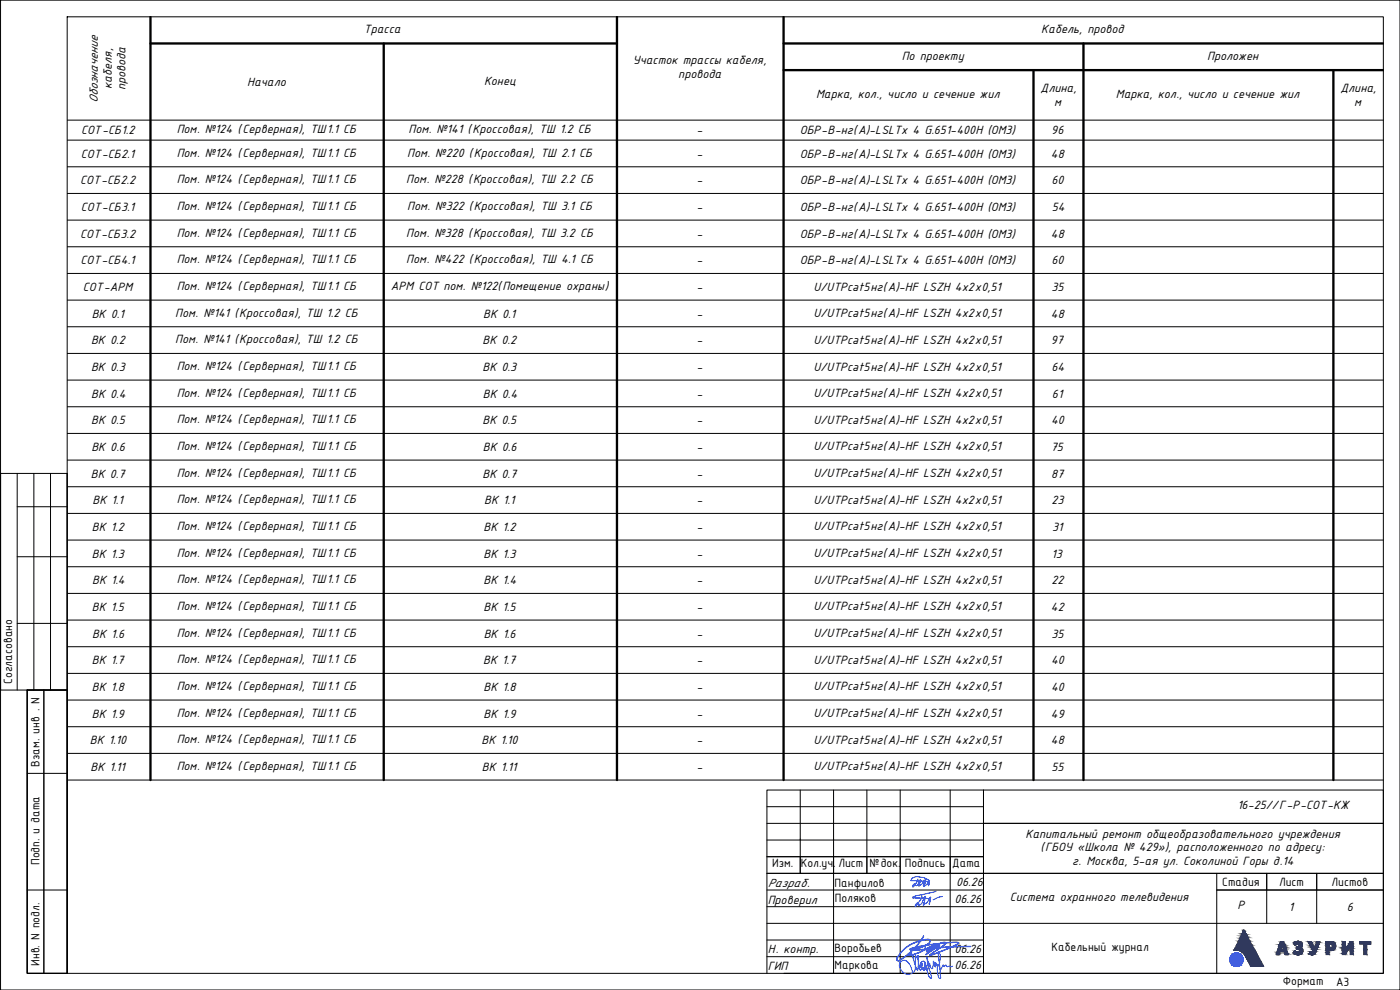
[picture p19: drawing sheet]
<svg xmlns="http://www.w3.org/2000/svg" width="420mm" height="297mm" viewBox="0 0 420 297" stroke-linecap="round" stroke-linejoin="round" font-family="sans-serif">
<defs><g id="words">
<g font-size="3.9">
<text x="109.2" y="9.9">Трасса</text>
<text x="312.5" y="9.9">Кабель, провод</text>
<text x="270.6" y="17.9">По проекту</text>
<text x="362.3" y="17.9">Проложен</text>
<text x="189.9" y="19.3">Участок трассы кабеля,</text>
<text x="203.6" y="23.5">провода</text>
<text x="33.5" y="26.7" transform="rotate(-90 33.5 26.7)">кабеля,</text>
<text x="37.7" y="27.1" transform="rotate(-90 37.7 27.1)">провода</text>
<text x="74.2" y="25.8">Начало</text>
<text x="145.3" y="25.6">Конец</text>
<text x="244.9" y="29.4">Марка, кол., число и сечение жил</text>
<text x="312.3" y="27.7">Длина,</text>
<text x="334.9" y="29.4">Марка, кол., число и сечение жил</text>
<text x="402.3" y="27.7">Длина,</text>
<text x="29.4" y="31" transform="rotate(-90 29.4 31)">Обозначение</text>
<text x="316.4" y="31.9">м</text>
<text x="406.4" y="31.9">м</text>
<text x="24.3" y="40.3">СОТ-СБ1.2</text>
<text x="53" y="40">Пом. №124 (Серверная), ТШ1.1 СБ</text>
<text x="122.6" y="40">Пом. №141 (Кроссовая), ТШ 1.2 СБ</text>
<text x="209.1" y="40.3">-</text>
<text x="240" y="40.3">ОБР-В-нг(А)-LSLTx 4 G.651-400H (OM3)</text>
<text x="315.5" y="40.3">96</text>
<text x="24.3" y="47.3">СОТ-СБ2.1</text>
<text x="53" y="47">Пом. №124 (Серверная), ТШ1.1 СБ</text>
<text x="122.2" y="47">Пом. №220 (Кроссовая), ТШ 2.1 СБ</text>
<text x="209.1" y="47.3">-</text>
<text x="240" y="47.3">ОБР-В-нг(А)-LSLTx 4 G.651-400H (OM3)</text>
<text x="315.4" y="47.3">48</text>
<text x="24.1" y="55.3">СОТ-СБ2.2</text>
<text x="53" y="55">Пом. №124 (Серверная), ТШ1.1 СБ</text>
<text x="121.9" y="55">Пом. №228 (Кроссовая), ТШ 2.2 СБ</text>
<text x="209.1" y="55.3">-</text>
<text x="240" y="55.3">ОБР-В-нг(А)-LSLTx 4 G.651-400H (OM3)</text>
<text x="315.6" y="55.3">60</text>
<text x="24.3" y="63.3">СОТ-СБ3.1</text>
<text x="53" y="63">Пом. №124 (Серверная), ТШ1.1 СБ</text>
<text x="122.2" y="63">Пом. №322 (Кроссовая), ТШ 3.1 СБ</text>
<text x="209.1" y="63.3">-</text>
<text x="240" y="63.3">ОБР-В-нг(А)-LSLTx 4 G.651-400H (OM3)</text>
<text x="315.6" y="63.3">54</text>
<text x="24.1" y="71.3">СОТ-СБ3.2</text>
<text x="53" y="71">Пом. №124 (Серверная), ТШ1.1 СБ</text>
<text x="121.9" y="71">Пом. №328 (Кроссовая), ТШ 3.2 СБ</text>
<text x="209.1" y="71.3">-</text>
<text x="240" y="71.3">ОБР-В-нг(А)-LSLTx 4 G.651-400H (OM3)</text>
<text x="315.4" y="71.3">48</text>
<text x="24.1" y="79.3">СОТ-СБ4.1</text>
<text x="53" y="79">Пом. №124 (Серверная), ТШ1.1 СБ</text>
<text x="121.9" y="79">Пом. №422 (Кроссовая), ТШ 4.1 СБ</text>
<text x="209.1" y="79.3">-</text>
<text x="240" y="79.3">ОБР-В-нг(А)-LSLTx 4 G.651-400H (OM3)</text>
<text x="315.6" y="79.3">60</text>
<text x="24.8" y="87.3">СОТ-АРМ</text>
<text x="53" y="87">Пом. №124 (Серверная), ТШ1.1 СБ</text>
<text x="117.3" y="87">АРМ СОТ пом. №122(Помещение охраны)</text>
<text x="209.1" y="87.3">-</text>
<text x="244.1" y="87.2">U/UTPcat5нг(А)-HF LSZH 4x2х0,51</text>
<text x="315.6" y="87.3">35</text>
<text x="27.5" y="95.3">ВК 0.1</text>
<text x="52.6" y="95">Пом. №141 (Кроссовая), ТШ 1.2 СБ</text>
<text x="145" y="95.3">ВК 0.1</text>
<text x="209.1" y="95.3">-</text>
<text x="244.1" y="95.2">U/UTPcat5нг(А)-HF LSZH 4x2х0,51</text>
<text x="315.4" y="95.3">48</text>
<text x="27.3" y="103.3">ВК 0.2</text>
<text x="52.6" y="103">Пом. №141 (Кроссовая), ТШ 1.2 СБ</text>
<text x="144.8" y="103.3">ВК 0.2</text>
<text x="209.1" y="103.3">-</text>
<text x="244.1" y="103.2">U/UTPcat5нг(А)-HF LSZH 4x2х0,51</text>
<text x="315.4" y="103.3">97</text>
<text x="27.3" y="111.3">ВК 0.3</text>
<text x="53" y="111">Пом. №124 (Серверная), ТШ1.1 СБ</text>
<text x="144.8" y="111.3">ВК 0.3</text>
<text x="209.1" y="111.3">-</text>
<text x="244.1" y="111.2">U/UTPcat5нг(А)-HF LSZH 4x2х0,51</text>
<text x="315.6" y="111.3">64</text>
<text x="27.4" y="119.3">ВК 0.4</text>
<text x="53" y="119">Пом. №124 (Серверная), ТШ1.1 СБ</text>
<text x="144.9" y="119.3">ВК 0.4</text>
<text x="209.1" y="119.3">-</text>
<text x="244.1" y="119.2">U/UTPcat5нг(А)-HF LSZH 4x2х0,51</text>
<text x="315.7" y="119.3">61</text>
<text x="27.3" y="127.3">ВК 0.5</text>
<text x="53" y="127">Пом. №124 (Серверная), ТШ1.1 СБ</text>
<text x="144.8" y="127.3">ВК 0.5</text>
<text x="209.1" y="127.3">-</text>
<text x="244.1" y="127.2">U/UTPcat5нг(А)-HF LSZH 4x2х0,51</text>
<text x="315.4" y="127.3">40</text>
<text x="27.4" y="135.3">ВК 0.6</text>
<text x="53" y="135">Пом. №124 (Серверная), ТШ1.1 СБ</text>
<text x="144.9" y="135.3">ВК 0.6</text>
<text x="209.1" y="135.3">-</text>
<text x="244.1" y="135.2">U/UTPcat5нг(А)-HF LSZH 4x2х0,51</text>
<text x="315.3" y="135.3">75</text>
<text x="27.3" y="143.3">ВК 0.7</text>
<text x="53" y="143">Пом. №124 (Серверная), ТШ1.1 СБ</text>
<text x="144.8" y="143.3">ВК 0.7</text>
<text x="209.1" y="143.3">-</text>
<text x="244.1" y="143.2">U/UTPcat5нг(А)-HF LSZH 4x2х0,51</text>
<text x="315.5" y="143.3">87</text>
<text x="27.8" y="151.3">ВК 1.1</text>
<text x="53" y="151">Пом. №124 (Серверная), ТШ1.1 СБ</text>
<text x="145.3" y="151.3">ВК 1.1</text>
<text x="209.1" y="151.3">-</text>
<text x="244.1" y="151.2">U/UTPcat5нг(А)-HF LSZH 4x2х0,51</text>
<text x="315.6" y="151.3">23</text>
<text x="27.6" y="159.3">ВК 1.2</text>
<text x="53" y="159">Пом. №124 (Серверная), ТШ1.1 СБ</text>
<text x="145.1" y="159.3">ВК 1.2</text>
<text x="209.1" y="159.3">-</text>
<text x="244.1" y="159.2">U/UTPcat5нг(А)-HF LSZH 4x2х0,51</text>
<text x="315.8" y="159.3">31</text>
<text x="27.6" y="167.3">ВК 1.3</text>
<text x="53" y="167">Пом. №124 (Серверная), ТШ1.1 СБ</text>
<text x="145.1" y="167.3">ВК 1.3</text>
<text x="209.1" y="167.3">-</text>
<text x="244.1" y="167.2">U/UTPcat5нг(А)-HF LSZH 4x2х0,51</text>
<text x="315.6" y="167.3">13</text>
<text x="27.6" y="175.3">ВК 1.4</text>
<text x="53" y="175">Пом. №124 (Серверная), ТШ1.1 СБ</text>
<text x="145.1" y="175.3">ВК 1.4</text>
<text x="209.1" y="175.3">-</text>
<text x="244.1" y="175.2">U/UTPcat5нг(А)-HF LSZH 4x2х0,51</text>
<text x="315.6" y="175.3">22</text>
<text x="27.6" y="183.3">ВК 1.5</text>
<text x="53" y="183">Пом. №124 (Серверная), ТШ1.1 СБ</text>
<text x="145.1" y="183.3">ВК 1.5</text>
<text x="209.1" y="183.3">-</text>
<text x="244.1" y="183.2">U/UTPcat5нг(А)-HF LSZH 4x2х0,51</text>
<text x="315.4" y="183.3">42</text>
<text x="27.7" y="191.3">ВК 1.6</text>
<text x="53" y="191">Пом. №124 (Серверная), ТШ1.1 СБ</text>
<text x="145.2" y="191.3">ВК 1.6</text>
<text x="209.1" y="191.3">-</text>
<text x="244.1" y="191.2">U/UTPcat5нг(А)-HF LSZH 4x2х0,51</text>
<text x="315.6" y="191.3">35</text>
<text x="27.5" y="199.3">ВК 1.7</text>
<text x="53" y="199">Пом. №124 (Серверная), ТШ1.1 СБ</text>
<text x="145" y="199.3">ВК 1.7</text>
<text x="209.1" y="199.3">-</text>
<text x="244.1" y="199.2">U/UTPcat5нг(А)-HF LSZH 4x2х0,51</text>
<text x="315.4" y="199.3">40</text>
<text x="3.7" y="205.3" transform="rotate(-90 3.7 205.3)">Согласовано</text>
<text x="27.6" y="207.3">ВК 1.8</text>
<text x="53" y="207">Пом. №124 (Серверная), ТШ1.1 СБ</text>
<text x="145.1" y="207.3">ВК 1.8</text>
<text x="209.1" y="207.3">-</text>
<text x="244.1" y="207.2">U/UTPcat5нг(А)-HF LSZH 4x2х0,51</text>
<text x="315.4" y="207.3">40</text>
<text x="27.6" y="215.3">ВК 1.9</text>
<text x="53" y="215">Пом. №124 (Серверная), ТШ1.1 СБ</text>
<text x="145.1" y="215.3">ВК 1.9</text>
<text x="209.1" y="215.3">-</text>
<text x="244.1" y="215.2">U/UTPcat5нг(А)-HF LSZH 4x2х0,51</text>
<text x="315.4" y="215.3">49</text>
<text x="27" y="223.3">ВК 1.10</text>
<text x="53" y="223">Пом. №124 (Серверная), ТШ1.1 СБ</text>
<text x="144.5" y="223.3">ВК 1.10</text>
<text x="209.1" y="223.3">-</text>
<text x="244.1" y="223.2">U/UTPcat5нг(А)-HF LSZH 4x2х0,51</text>
<text x="315.4" y="223.3">48</text>
<text x="11.8" y="230.1" transform="rotate(-90 11.8 230.1)">Взам. инв . N</text>
<text x="27.2" y="231.3">ВК 1.11</text>
<text x="53" y="231">Пом. №124 (Серверная), ТШ1.1 СБ</text>
<text x="144.7" y="231.3">ВК 1.11</text>
<text x="209.1" y="231.3">-</text>
<text x="244.1" y="231.2">U/UTPcat5нг(А)-HF LSZH 4x2х0,51</text>
<text x="315.6" y="231.3">55</text>
<text x="371.3" y="242.9">16-25//Г-Р-СОТ-КЖ</text>
<text x="307.7" y="251.3">Капитальный ремонт общеобразовательного учреждения</text>
<text x="312.2" y="255.4">(ГБОУ «Школа № 429»), расположенного по адресу:</text>
<text x="11.8" y="259.6" transform="rotate(-90 11.8 259.6)">Подп. и дата</text>
<text x="231.7" y="260.1">Изм.</text>
<text x="240.3" y="260.1">Кол.уч.</text>
<text x="251.6" y="260.1">Лист</text>
<text x="260.9" y="260.1">№док.</text>
<text x="271.5" y="260.1">Подпись</text>
<text x="285.8" y="260.1">Дата</text>
<text x="321.8" y="259.4">г. Москва, 5-ая ул. Соколиной Горы д.14</text>
<text x="230.4" y="266.2">Разраб.</text>
<text x="250.5" y="266.1">Панфилов</text>
<text x="287" y="265.7">06.26</text>
<text x="366.8" y="265.9">Стадия</text>
<text x="383.8" y="265.9">Лист</text>
<text x="399.6" y="265.9">Листов</text>
<text x="230.4" y="271.2">Проверил</text>
<text x="250.5" y="270.6">Поляков</text>
<text x="286.5" y="271">06.26</text>
<text x="303.1" y="270.4">Система охранного телевидения</text>
<text x="371.4" y="272.9">Р</text>
<text x="386.8" y="273.3">1</text>
<text x="404.2" y="273.3">6</text>
<text x="230.4" y="285.8">Н. контр.</text>
<text x="250.5" y="285.7">Воробьев</text>
<text x="286.5" y="285.8">06.26</text>
<text x="315.5" y="285.4">Кабельный журнал</text>
<text x="11.8" y="289.8" transform="rotate(-90 11.8 289.8)">Инв. N подл.</text>
<text x="230.4" y="290.9">ГИП</text>
<text x="250.5" y="290.8">Маркова</text>
<text x="286.5" y="290.6">06.26</text>
<text x="385" y="295.7">Формат</text>
<text x="401" y="295.8">А3</text>
</g>
</g></defs>
<path d="M45.2 13h140M45.2 5.1v228.9M115.2 13v221M185.2 5.1v228.9M235.2 13h180M235.2 5.1v228.9M325.2 13v221M235.2 21h180M310.2 21v213M400.2 21v213" fill="none" stroke="#000" stroke-width=".7"/>
<g fill="none" stroke="#000" stroke-width=".3">
<path d="M.2 0h420v297h-420zM20.2 5h395v287h-395zM20.2 36h395M20.2 42h395M20.2 50h395M20.2 58h395M20.2 66h395M20.2 74h395M20.2 82h395M20.2 90h395M20.2 98h395M20.2 106h395"/>
<path d="M20.2 114h395M20.2 122h395M20.2 130h395M20.2 138h395M.2 142h20v65h-20zM.2 142v65M5.2 152h15M5.2 142v65M10.2 142v65M15.2 142v65M20.2 142v150h-12v-85M20.2 146h395"/>
<path d="M20.2 154h395M5.2 167h15M20.2 162h395M20.2 170h395M20.2 178h395M5.2 187h15M20.2 186h395M20.2 194h395M8.2 207h12v85h-12zM8.2 207h12M13.2 207v85M20.2 202h395"/>
<path d="M20.2 210h395M20.2 218h395M8.2 232h12M20.2 226h395M20.2 234h395M240.2 237v25M250.2 237v55M260.2 237v25M270.2 237v55M285.2 237v55M295.2 237v55M230.2 252h65"/>
<path d="M230.2 247h185M230.2 242h65M230.2 257h65M240.2 252h.1M250.2 252h.1M270.2 252h.1M295.2 252h.1M8.2 267h12M230.2 272h65M230.2 277h185M230.2 267h65M230.2 262h185"/>
<path d="M365.2 267h50M365.2 262v30M380.2 262v15M395.2 262v15M230.2 292v-55h185v55h-179.9M230.2 282h65M230.2 287h65"/>
</g>
<path d="M274.7 286.8v3.4a2.28 2.28 0 0 1-2 2.1 2.28 2.28 0 0 1-2.4-1.6 1.57 1.57 0 0 1 .4-2.4 1.57 1.57 0 0 1 2.3 1l.9 2.4M275 287.4a.65 .65 0 0 0-.1-.8 .65 .65 0 0 0-.9 0v.6l.5 1.9 .9 2 .3-4.1-.3-.2 .3 3a1.26 1.26 0 0 0 .6 1.3l.5-1.9a.36 .36 0 0 0-.4-.3 .36 .36 0 0 0-.3 .5 1.36 1.36 0 0 0 .8 1.4 .37 .37 0 0 0 .5 .3 .37 .37 0 0 0 .2-.5l.1-.6a.98 .98 0 0 0 .1-1.1 .98 .98 0 0 0-1-.5 1.28 1.28 0 0 0 .2 2.1 .99 .99 0 0 0 .5-1.5 1.56 1.56 0 0 0 .8 2 2.34 2.34 0 0 0 .2-2.6l-.4-1.3 1.5 6.3a.55 .55 0 0 1-.6 0 .55 .55 0 0 1-.3-.6l-.4-1.1-.1-1.4a.81 .81 0 0 1 0-.9 .81 .81 0 0 1 .8-.4l.1 .6a.73 .73 0 0 0 .7 1l.3-2.2 .6 1.7-.2-.4a.53 .53 0 0 1 .3-.9l.7 1.1a4 4 0 0 0 .2-4.3l-.2 .5 .8 7.3a.47 .47 0 0 1-.6 0 .47 .47 0 0 1-.2-.6l-.2-3.2a.5 .5 0 0 1 .7 0 .5 .5 0 0 1 0 .7l.3 .7 .7-1.5 .3 .5 .5-.5 .5 .5 .6-.1 .6 .2 .4-.2" fill="none" stroke="#003fff" stroke-width=".3"/>
<path d="M277.2 280.7l-.9 1.5-2 2.5-4.1 3.2a.64 .64 0 0 1-1 .2 .64 .64 0 0 1 .2-1 11.2 11.2 0 0 1 9.6-5.2 .91 .91 0 0 1-.7 1.4l-3.6 1.5 .8-.5a1.69 1.69 0 0 1 2.2-.2 1.33 1.33 0 0 1-1.1 1.3 8.8 8.8 0 0 1-4 1.2l-.1-.3 1.1-.4M277.2 280.9l-.9 1.4-2.1 2.6-3.9 3.1a.64 .64 0 0 1-1 .2 .64 .64 0 0 1 .1-1 11.2 11.2 0 0 1 9.6-5.2 .83 .83 0 0 1-.5 1.3l-3.8 1.6 .9-.5a1.69 1.69 0 0 1 2.1-.2 1.33 1.33 0 0 1-1 1.3 8.8 8.8 0 0 1-4 1.2l-.1-.3 1-.4M291.2 283.9l-6.8 .2-9.9 .9-1.4-.1a.35 .35 0 0 1 .1-.4 .35 .35 0 0 1 .4 0l5.8-1.2 7.7-.6a.35 .35 0 0 1 .4-.1 .35 .35 0 0 1 .2 .4l-4.9 2.2-3.8 1.3 4.4-3.1a.41 .41 0 0 0 .3-.6 .41 .41 0 0 0-.7-.1l-2.2 1-3 2.7 4.2-2.8-3.5 1.5a.32 .32 0 0 1-.5-.3 .32 .32 0 0 1 .5-.3l.9-.5a.69 .69 0 0 1 1.2 0l-.8 .9a1.42 1.42 0 0 1-1.7 .6l.7-1 1-.7-2.4 1.3M291.3 284l-7 .2-9.6 .9-1.6-.2 1.7-.6 3.5-.7 8.9-.8a.35 .35 0 0 1 .4-.1 .35 .35 0 0 1 .1 .4l-4.8 2.2-3.8 1.3 4.4-3.1a.41 .41 0 0 0 .3-.6 .41 .41 0 0 0-.7-.1l-2.1 .9-3.1 2.8 4.1-2.8-3.4 1.5a.32 .32 0 0 1-.5-.3 .32 .32 0 0 1 .5-.3l.9-.5a.69 .69 0 0 1 1.2 0l-.8 .9a1.43 1.43 0 0 1-1.7 .6l.6-.9 1.1-.8-2.5 1.3" fill="none" stroke="#1616e3" stroke-width=".3"/>
<path d="M275.5 263.8l-.3 .8-1.2 1.5a.53 .53 0 0 1 .2-.8 .53 .53 0 0 1 .7 .4 .85 .85 0 0 0 .8-.9l.6-.9-.5 2 .9-.7 .7-1.1-.3 1.6 .2-.8-.4-.5-3.1-.2a.25 .25 0 0 1-.5 0 .25 .25 0 0 1 .3-.4 2.56 2.56 0 0 1 3.1-.5h.6l1.4 .9M277.5 264.4h.6a.82 .82 0 0 1 .7 .5 .82 .82 0 0 1-.2 .9l.4-1.7-.8 1.2-.9 .7 .5-2-.5 .9M280.9 267.4l-6 1.4-1 .5 1.2 .1a6.9 6.9 0 0 1 3.8 .4l.2 .5-.3 1 .5-2.2-1 1.6-1.2 .9 .6-2.7-1 2.1-.8 .8-.4-1.1-.8 .9a.23 .23 0 0 0-.1 .3 .23 .23 0 0 0 .3 .1 .23 .23 0 0 0 .1-.3l1.4-1.9 .3-1M282.8 269l-1.1 .2-1.6 .8" fill="none" stroke="#00f" stroke-width=".3"/>
<g fill="#2a3756" stroke="#2a3756" stroke-width=".3">
<path d="M370.3 285.1h.4z"/>
<path d="M392.6 282.5h.5z"/>
<path d="M393.5 286.5h.5z"/>
<path d="M389.4 282.4h.3z"/>
<path d="M389.7 283.3h1.1z"/>
<path d="M389.3 286.5h.6z"/>
<path d="M373.2 279.2l.2 .1zM373.2 279.2l.2 .1z"/>
<path d="M373.2 279.3l.3 .1zM373.2 279.3l.3 .1h-.4z"/>
<path d="M373.1 279.4l.8 .7-.4-.7zM373.1 279.4l.8 .7h-1.1z"/>
<path d="M372.8 280.1l1.2 .2-.1-.2zM372.8 280.1l1.2 .2h-1.4z"/>
<path d="M372.6 280.3l1.7 .6-.3-.6zM372.6 280.3l1.7 .6h-1.9z"/>
<path d="M372.4 280.9l2.1 .4-.2-.4zM372.4 280.9l2.1 .4h-2.3z"/>
<path d="M372.2 281.3l2.5 .2-.2-.2zM372.2 281.3l2.5 .2h-2.6z"/>
<path d="M372.1 281.5l3 .8-.4-.8zM372.1 281.5l3 .8h-3.4z"/>
<path d="M371.7 282.3l3.4 .1zM371.7 282.3l3.4 .1z"/>
<path d="M371.6 282.4l4.2 1.1-.7-1.1zM371.6 282.4l4.2 1.1h-4.7z"/>
<path d="M371.1 283.5l4.8 .3-.1-.3zM371.1 283.5l4.8 .3h-4.9z"/>
<path d="M371 283.8l5.2 .6-.3-.6zM371 283.8l5.2 .6h-5.5z"/>
<path d="M370.7 284.4l5.6 .1zM370.7 284.4l5.6 .1z"/>
<path d="M370.6 284.5l5.9 .4-.2-.4zM370.6 284.5l5.9 .4h-6.1z"/>
<path d="M370.4 284.9l6.2 .2-.1-.2zM370.4 284.9l6.2 .2h-6.3z"/>
<path d="M370.3 285.1h.6zM370.3 285.1h.8z"/>
<path d="M371.1 285.1h5.5zM371.1 285.1h5.5z"/>
<path d="M370.3 285.1h.6zM370.3 285.1h.4z"/>
<path d="M371.2 285.1h5.4zM371.2 285.1h5.4z"/>
<path d="M371.4 285.1h5.2zM371.4 285.1h5.2z"/>
<path d="M371.5 285.1h5.1zM371.5 285.1h5.1z"/>
<path d="M371.6 285.1l5.1 .1zM371.6 285.1l5.1 .1z"/>
<path d="M371.8 285.2h4.9zM371.8 285.2h4.9z"/>
<path d="M371.9 285.2l4.8 .1zM371.9 285.2l4.8 .1z"/>
<path d="M372.1 285.3l4.7 .1zM372.1 285.3l4.7 .1z"/>
<path d="M372.3 285.4l4.5 .1zM372.3 285.4l4.5 .1z"/>
<path d="M372.4 285.5h4.5zM372.4 285.5h4.5z"/>
<path d="M372.6 285.5l4.3 .1zM372.6 285.5l4.3 .1z"/>
<path d="M372.7 285.6l4.3 .1zM372.7 285.6l4.3 .1z"/>
<path d="M372.9 285.7l4.1 .1zM372.9 285.7l4.1 .1z"/>
<path d="M372.9 285.8l4.1 .1zM372.9 285.8l4.1 .1z"/>
<path d="M373 285.9l4.1 .1zM373 285.9l4.1 .1z"/>
<path d="M373.1 286l4.1 .1zM373.1 286l4.1 .1z"/>
<path d="M373.3 286.1l3.9 .2zM373.3 286.1l3.9 .2z"/>
<path d="M373.4 286.3l3.9 .1zM373.4 286.3l3.9 .1z"/>
<path d="M373.4 286.4l4 .1zM373.4 286.4l4 .1z"/>
<path d="M373.5 286.5l4 .2-.1-.2zM373.5 286.5l4 .2h-3.9z"/>
<path d="M373.6 286.7l4.1 .4-.2-.4zM373.6 286.7l4.1 .4h-3.8z"/>
<path d="M373.9 287.1l4.1 .6-.3-.6zM373.9 287.1l4.1 .6h-3.9z"/>
<path d="M374.1 287.7h3.9zM374.1 287.7h3.9z"/>
<path d="M374.1 287.7l4.2 .6-.3-.6zM374.1 287.7l4.2 .6h-3.8z"/>
<path d="M374.5 288.3l3.9 .2-.1-.2zM374.5 288.3l3.9 .2h-3.8z"/>
<path d="M374.6 288.5l4.1 .4-.3-.4zM374.6 288.5l4.1 .4h-3.9z"/>
<path d="M374.8 288.9l4.2 .6-.3-.6zM374.8 288.9l4.2 .6h-3.9z"/>
<path d="M375.1 289.5l4.1 .4-.2-.4zM375.1 289.5l4.1 .4h-3.8z"/>
<path d="M375.4 289.9h3.8zM375.4 289.9h3.3z"/>
<path d="M375.4 289.9h3.3zM375.4 289.9h1.9z"/>
<path d="M408.1 282.5l3.3 .4v-.4zM408.1 282.5l3.3 .4h-3.3z"/>
<path d="M408.1 282.9l3.3 .4v-.4zM408.1 282.9l3.3 .4h-3.3z"/>
<path d="M409.3 283.3l.9 1.6v-1.6zM409.3 283.3l.9 1.6h-.9z"/>
<path d="M409.3 284.9l.9 1.5v-1.5zM409.3 284.9l.9 1.5h-.9z"/>
<path d="M405.2 282.5l.9 .6v-.6zM405.2 282.5l.9 .6h-1.3z"/>
<path d="M402.8 282.5l1 1v-1zM402.8 282.5l1 1h-1z"/>
<path d="M404.8 283.1l1.3 .8v-.8zM404.8 283.1l1.3 .8h-1.8z"/>
<path d="M405.2 283.9h.9zM405.2 283.9h.9z"/>
<path d="M404.3 283.9h.9zM404.3 283.9h.9z"/>
<path d="M404.3 283.9h.9zM404.3 283.9l.9 .1z"/>
<path d="M405.2 283.9l.9 .2v-.2zM405.2 283.9l.9 .2h-.9z"/>
<path d="M404.3 284l.8 .2 .1-.2zM404.3 284l.8 .2h-.9z"/>
<path d="M404.2 284.2h.9zM404.2 284.2l.8 .1z"/>
<path d="M402.8 283.5l1 .8v-.8zM402.8 283.5l1 .8h-1z"/>
<path d="M405.2 284.1l.9 .4v-.4zM405.2 284.1l.9 .4h-.9z"/>
<path d="M402.8 284.3l1 .2v-.2zM402.8 284.3l1 .2h-1z"/>
<path d="M405.2 284.5l.9 .1zM405.2 284.5l.9 .1z"/>
<path d="M404.1 284.3l.8 .3 .1-.3zM404.1 284.3l.8 .3h-1z"/>
<path d="M403.9 284.6h1zM403.9 284.6l.9 .1z"/>
<path d="M402.8 284.5l1 .2v-.2zM402.8 284.5l1 .2h-1z"/>
<path d="M403.9 284.7l.8 .2 .1-.2zM403.9 284.7l.8 .2h-.9z"/>
<path d="M403.8 284.9h.9zM403.8 284.9l.8 .1z"/>
<path d="M402.8 284.7l.9 .3 .1-.3zM402.8 284.7l.9 .3h-.9z"/>
<path d="M402.8 285l1.7 .1 .1-.1zM402.8 285l1.7 .1h-1.7z"/>
<path d="M405.2 284.6l.9 .8v-.8zM405.2 284.6l.9 .8h-.9z"/>
<path d="M402.8 285.1l1.2 1 .5-1zM402.8 285.1l1.2 1h-1.2z"/>
<path d="M405.2 285.4l.9 1v-1zM405.2 285.4l.9 1h-.9z"/>
<path d="M402.8 286.1l1 .3 .2-.3zM402.8 286.1l1 .3h-1z"/>
<path d="M398 282.5h1.7zM398 282.5h1.7z"/>
<path d="M398 282.5h1.8zM398 282.5h1.8z"/>
<path d="M398 282.5l1.9 .1zM398 282.5l1.9 .1z"/>
<path d="M398 282.6h2.1zM398 282.6h2.1z"/>
<path d="M398 282.6l2.2 .1zM398 282.6l2.2 .1z"/>
<path d="M398 282.7l2.4 .1zM398 282.7l2.4 .1z"/>
<path d="M398 282.8l2.5 .1zM398 282.8l2.5 .1z"/>
<path d="M398 282.9h2.5zM398 282.9h2.5z"/>
<path d="M398 282.9l2.6 .1zM398 282.9l2.6 .1z"/>
<path d="M398 283l2.7 .1zM398 283l2.7 .1z"/>
<path d="M398 283.1l2.7 .1zM398 283.1l2.7 .1z"/>
<path d="M398 283.2l2.7 .1zM398 283.2l2.7 .1z"/>
<path d="M398.9 283.3h1.9zM398.9 283.3h1.9z"/>
<path d="M399.2 283.3h1.6zM399.2 283.3h1.6z"/>
<path d="M399.5 283.3h1.3zM399.5 283.3h1.3z"/>
<path d="M399.6 283.3l1.2 .1zM399.6 283.3l1.2 .1z"/>
<path d="M399.7 283.4h1.1zM399.7 283.4h1.1z"/>
<path d="M399.7 283.4h1.1zM399.7 283.4h1.1z"/>
<path d="M399.7 283.4l1.1 .1zM399.7 283.4l1.1 .1z"/>
<path d="M399.8 283.5l1 .1zM399.8 283.5l1 .1z"/>
<path d="M399.8 283.6h1zM399.8 283.6h1z"/>
<path d="M399.9 283.6l.9 .1zM399.9 283.6l.9 .1z"/>
<path d="M398 283.3l.9 .5v-.5zM398 283.3l.9 .5h-.9z"/>
<path d="M399.9 283.7l1 .1-.1-.1zM399.9 283.7l1 .1h-1z"/>
<path d="M399.9 283.8l1 .1zM399.9 283.8l1 .1z"/>
<path d="M399.9 283.9h1zM399.9 283.9l.9 .1z"/>
<path d="M399.9 284h.9zM399.9 284h.9z"/>
<path d="M399.9 284h.9zM399.9 284l.9 .1z"/>
<path d="M399.8 284.1h1zM399.8 284.1h1z"/>
<path d="M399.8 284.1h1zM399.8 284.1l1 .1z"/>
<path d="M399.8 284.2h1zM399.8 284.2h1z"/>
<path d="M399.8 284.2h1zM399.8 284.2l1 .1z"/>
<path d="M399.7 284.3h1.1zM399.7 284.3h1.1z"/>
<path d="M399.7 284.3h1.1zM399.6 284.3h1.2z"/>
<path d="M399.6 284.3h1.2zM399.6 284.4h1.2z"/>
<path d="M399.6 284.4h1.2zM399.5 284.4h1.3z"/>
<path d="M399.5 284.4h1.3zM399.2 284.4h1.6z"/>
<path d="M398 283.8l.9 .6v-.6zM398 283.8l.9 .6h-.9z"/>
<path d="M398 284.4h2.8zM398 284.4h2.7z"/>
<path d="M398 284.4h2.7zM398 284.4l2.7 .1z"/>
<path d="M398 284.5h2.7zM398 284.5h2.7z"/>
<path d="M398 284.5l2.6 .2 .1-.2zM398 284.5l2.6 .2h-2.6z"/>
<path d="M398 284.7h2.6zM398 284.7l2.5 .1z"/>
<path d="M398 284.8h2.5zM398 284.8l2.3 .2z"/>
<path d="M398 285h2.3zM398 285l2.2 .1z"/>
<path d="M398 285.1h2.2zM398 285.1h2z"/>
<path d="M398 285.1h2zM398 285.1l1.8 .1z"/>
<path d="M398 285.2h1.8zM398 285.2h1.6z"/>
<path d="M398 285.2h1.6zM398 285.2h1.3z"/>
<path d="M398 285.2l.9 .6v-.6zM398 285.2l.9 .6h-.9z"/>
<path d="M398 285.8l.9 .6v-.6zM398 285.8l.9 .6h-.9z"/>
<path d="M392.6 282.5h1zM392.6 282.5h1z"/>
<path d="M395.1 282.5h.9zM395.1 282.5h.9z"/>
<path d="M395.1 282.5h1zM395.1 282.5h1z"/>
<path d="M395.1 282.5h1zM395.1 282.5l1 .1z"/>
<path d="M395.1 282.6l.9 .2 .1-.2zM395.1 282.6l.9 .2h-1z"/>
<path d="M392.6 282.5l1.2 .4-.2-.4zM392.6 282.5l1.2 .4h-1z"/>
<path d="M392.8 282.9h1zM392.8 282.9h1z"/>
<path d="M395 282.8l.8 .6 .2-.6zM395 282.8l.8 .6h-.9z"/>
<path d="M394.9 283.4h.9zM394.9 283.4h.9z"/>
<path d="M392.8 282.9l1.3 .7-.3-.7zM392.8 282.9l1.3 .7h-.9z"/>
<path d="M393.2 283.6l1.1 .3-.2-.3zM393.2 283.6l1.1 .3h-1z"/>
<path d="M394.8 283.4l.8 .6 .2-.6zM394.8 283.4l.8 .6h-1z"/>
<path d="M393.3 283.9l1 .2v-.2zM393.3 283.9l1 .2h-.9z"/>
<path d="M394.6 284l.9 .2 .1-.2zM394.6 284l.9 .2h-.9z"/>
<path d="M394.6 284.2h.9zM394.6 284.2l.8 .2z"/>
<path d="M393.4 284.1l1.1 .3-.2-.3zM393.4 284.1l1.1 .3h-1z"/>
<path d="M394.5 284.4h.9zM394.5 284.4h.9z"/>
<path d="M394.5 284.4h.9zM394.5 284.4h.9z"/>
<path d="M393.5 284.4h1zM393.5 284.4h1z"/>
<path d="M393.6 284.4l1.6 .4 .2-.4zM393.6 284.4l1.6 .4h-1.5z"/>
<path d="M393.7 284.8l1.5 .2v-.2zM393.7 284.8l1.5 .2h-1.4z"/>
<path d="M393.8 285l1.2 .4 .2-.4zM393.8 285l1.2 .4h-.9z"/>
<path d="M394.1 285.4h.9zM394.1 285.4l.9 .1z"/>
<path d="M394.1 285.5h.9zM394.1 285.5h.8z"/>
<path d="M394.1 285.5h.8zM394.1 285.5h.8z"/>
<path d="M394.1 285.5h.8zM394.1 285.5l.8 .1z"/>
<path d="M393.3 285.6h.2zM393.3 285.6h.2z"/>
<path d="M394 285.6h.9zM393.9 285.6h1z"/>
<path d="M393.3 285.6h.3zM393.3 285.6h.3z"/>
<path d="M393.2 285.6l.4 .1zM393.2 285.6l.4 .1z"/>
<path d="M393.9 285.6h1zM393.9 285.7h1z"/>
<path d="M393.2 285.7h.5zM393.2 285.7h.5z"/>
<path d="M393.9 285.7h1zM393.8 285.7h1.1z"/>
<path d="M393.2 285.7h.6zM393.2 285.7h.6z"/>
<path d="M393.2 285.7h1.7zM393.2 285.7h1.7z"/>
<path d="M393.2 285.7h1.7zM393.2 285.7l1.6 .1z"/>
<path d="M393.1 285.8l1.6 .2 .1-.2zM393.1 285.8l1.6 .2h-1.7z"/>
<path d="M393 286h1.7zM393 286h1.7z"/>
<path d="M393 286h1.7zM393 286l1.6 .1z"/>
<path d="M393 286.1h1.6zM393 286.1l1.5 .1z"/>
<path d="M392.9 286.2h1.6zM392.9 286.2h1.6z"/>
<path d="M392.9 286.2h1.6zM392.9 286.2h1.6z"/>
<path d="M393 286.2h1.5zM393 286.2l1.5 .1z"/>
<path d="M393 286.3h1.5zM393 286.3h1.4z"/>
<path d="M393.1 286.3h1.3zM393.1 286.3h1.3z"/>
<path d="M393.2 286.3h1.2zM393.2 286.3l1.1 .1z"/>
<path d="M393.2 286.4h1.1zM393.2 286.4h1.1z"/>
<path d="M393.3 286.4h1zM393.3 286.4h.9z"/>
<path d="M393.4 286.4h.8zM393.4 286.4h.8z"/>
<path d="M393.4 286.4h.8zM393.4 286.4l.7 .1z"/>
<path d="M393.5 286.5h.6zM393.5 286.5h.5z"/>
<path d="M393.5 286.5h.4zM393.6 286.5h.3z"/>
<path d="M389.4 282.4l.4 .1zM389.3 282.5h.5z"/>
<path d="M389.3 282.5h.6zM389.2 282.5h.7z"/>
<path d="M389.2 282.5h.8zM389.1 282.5h.9z"/>
<path d="M389.1 282.5h.9zM389.1 282.5h.9z"/>
<path d="M389.1 282.5h1zM388.9 282.5h1.2z"/>
<path d="M388.9 282.5l1.3 .1zM388.8 282.6h1.4z"/>
<path d="M388.8 282.6h1.5zM388.8 282.6h1.5z"/>
<path d="M388.8 282.6l1.6 .1zM388.6 282.7h1.8z"/>
<path d="M388.6 282.7h1.8zM388.6 282.7h1.8z"/>
<path d="M388.6 282.7h1.9zM388.5 282.7h2z"/>
<path d="M388.5 282.7l2 .1zM388.4 282.8h2.1z"/>
<path d="M388.4 282.8h2.2zM388.4 282.8h2.2z"/>
<path d="M388.4 282.8l2.2 .1zM388.3 282.9h2.3z"/>
<path d="M388.3 282.9h2.4zM388.3 282.9h2.4z"/>
<path d="M388.3 282.9l2.5 .2zM388.3 282.9l2.5 .2z"/>
<path d="M388.4 283.1h2.4zM388.4 283.1h2.4z"/>
<path d="M388.4 283.1l2.4 .1v-.1zM388.4 283.1l2.4 .1h-2.4z"/>
<path d="M388.4 283.2h2.4zM388.4 283.2h2.4z"/>
<path d="M388.5 283.2h.9zM388.5 283.2l.8 .1z"/>
<path d="M389.4 283.2l1.4 .1zM389.4 283.2l1.4 .1z"/>
<path d="M388.5 283.3h.8zM388.5 283.3h.7z"/>
<path d="M389.5 283.3h1.3zM389.5 283.3h1.3z"/>
<path d="M389.6 283.3h1.2zM389.6 283.3h1.2zM389.7 283.3h1.1z"/>
<path d="M388.5 283.3h.7zM388.5 283.3h.6z"/>
<path d="M389.7 283.3l1.2 .1zM389.7 283.3l1.2 .1z"/>
<path d="M388.5 283.3h.6zM388.5 283.3l.4 .1z"/>
<path d="M388.5 283.4h.4zM388.5 283.4h.4z"/>
<path d="M389.8 283.4h1.1zM389.8 283.4h1.1z"/>
<path d="M389.8 283.4h1.1zM389.8 283.4h1.1z"/>
<path d="M388.5 283.4h.4zM388.5 283.4h.3z"/>
<path d="M389.8 283.4l1.1 .1zM389.8 283.4l1.1 .1z"/>
<path d="M388.6 283.4h.2zM388.6 283.4l.1 .1z"/>
<path d="M389.9 283.5l1 .1zM389.9 283.5l1 .1zM389.9 283.6h1zM389.9 283.6h1z"/>
<path d="M389.9 283.6h1zM389.9 283.6l1 .1z"/>
<path d="M389.9 283.7h1zM389.9 283.7h1z"/>
<path d="M389.9 283.7h1zM389.9 283.7l.9 .1z"/>
<path d="M389.9 283.8h.9zM389.9 283.8h.9z"/>
<path d="M389.9 283.8h.9zM389.9 283.8l.9 .1z"/>
<path d="M389.8 283.9h1zM389.8 283.9h1z"/>
<path d="M389.8 283.9h1zM389.8 283.9h1z"/>
<path d="M389.8 283.9h1zM389.8 283.9h1z"/>
<path d="M389.8 283.9h1zM389.8 283.9l1 .1z"/>
<path d="M389.8 284h1zM389.7 284h1.1z"/>
<path d="M389.7 284h1.1zM389.7 284h1z"/>
<path d="M389.7 284h1zM389.5 284.1h1.2z"/>
<path d="M389.5 284.1h1.2zM389.3 284.1h1.4z"/>
<path d="M389.3 284.1h1.4zM389.2 284.1h1.5z"/>
<path d="M389.2 284.1h1.5zM389.1 284.1h1.6z"/>
<path d="M389.1 284.1h1.6zM389.1 284.1l1.5 .1z"/>
<path d="M389.1 284.2h1.5zM389.1 284.2l1.4 .1z"/>
<path d="M389.1 284.3h1.4zM389.1 284.3l1.3 .1z"/>
<path d="M389.1 284.4h1.3zM389.1 284.4h1.3z"/>
<path d="M389.1 284.4h1.3zM389.1 284.4h1.3z"/>
<path d="M389.1 284.4l1.4 .1zM389.1 284.4l1.4 .1z"/>
<path d="M389.1 284.5h1.5zM389.1 284.5h1.5z"/>
<path d="M389.1 284.5l1.6 .1zM389.1 284.5l1.6 .1z"/>
<path d="M389.1 284.6l1.7 .1zM389.1 284.6l1.7 .1z"/>
<path d="M389.1 284.7l1.7 .1zM389.1 284.7l1.7 .1z"/>
<path d="M389.1 284.8h1.7zM389.1 284.8h1.7z"/>
<path d="M389.1 284.8h1.8zM389.1 284.8h1.8z"/>
<path d="M389.4 284.8h1.5zM389.4 284.8h1.5z"/>
<path d="M389.6 284.8h1.3zM389.6 284.8h1.3z"/>
<path d="M389.7 284.8l1.2 .1zM389.7 284.8l1.2 .1z"/>
<path d="M389.8 284.9h1.1zM389.8 284.9h1.1z"/>
<path d="M389.8 284.9h1.1zM389.8 284.9h1.1z"/>
<path d="M389.8 284.9h1.1zM389.8 284.9h1.1z"/>
<path d="M389.9 284.9l1 .1zM389.9 284.9l1 .1z"/>
<path d="M389.9 285h1zM389.9 285h1z"/>
<path d="M389.9 285h1zM389.9 285h1z"/>
<path d="M389.9 285l1 .1zM389.9 285l1 .1z"/>
<path d="M390 285.1h.9zM390 285.1h.9z"/>
<path d="M390 285.1h1zM390 285.1h1z"/>
<path d="M390 285.1l1 .1zM390 285.1l1 .1z"/>
<path d="M390 285.2l1 .1zM390 285.2l1 .1z"/>
<path d="M390 285.3h1zM390 285.3h1z"/>
<path d="M388.6 285.3l.1 .1zM388.6 285.3l.1 .1z"/>
<path d="M390 285.3l1 .1zM390 285.3l1 .1z"/>
<path d="M390 285.4h1zM390 285.4h1z"/>
<path d="M388.6 285.4h.3zM388.6 285.4h.3z"/>
<path d="M390 285.4h1zM390 285.4l1 .1z"/>
<path d="M389.9 285.5h1.1zM389.9 285.5h1z"/>
<path d="M388.5 285.4l.5 .1zM388.5 285.4l.5 .1z"/>
<path d="M389.9 285.5h1zM389.9 285.5h1z"/>
<path d="M389.9 285.5h1zM389.8 285.6h1.1z"/>
<path d="M389.8 285.6h1.1zM389.8 285.6h1.1z"/>
<path d="M388.4 285.5l.7 .1zM388.4 285.5l.7 .1z"/>
<path d="M388.4 285.6h.8zM388.4 285.6h.8z"/>
<path d="M389.8 285.6h1.1zM389.7 285.6h1.2z"/>
<path d="M389.7 285.6h1.2zM389.6 285.6h1.3z"/>
<path d="M388.4 285.6h.9zM388.4 285.6h.9z"/>
<path d="M388.4 285.6l1 .1zM388.4 285.6l1 .1z"/>
<path d="M389.6 285.6h1.3zM389.5 285.7h1.4z"/>
<path d="M388.3 285.7h1.2zM388.3 285.7h1.2z"/>
<path d="M388.3 285.7h2.6zM388.3 285.7h2.6z"/>
<path d="M388.3 285.7h2.6zM388.3 285.7l2.6 .1z"/>
<path d="M388.2 285.8h2.7zM388.2 285.8h2.6z"/>
<path d="M388.2 285.8h2.6zM388.2 285.8h2.6z"/>
<path d="M388.2 285.8h2.6zM388.2 285.8l2.6 .1z"/>
<path d="M388.2 285.9h2.6zM388.2 285.9h2.6z"/>
<path d="M388.2 285.9h2.6zM388.2 285.9h2.6z"/>
<path d="M388.2 285.9h2.6zM388.2 285.9l2.5 .1z"/>
<path d="M388.2 286h2.5zM388.2 286h2.5z"/>
<path d="M388.3 286h2.4zM388.3 286l2.4 .1z"/>
<path d="M388.3 286.1h2.4zM388.3 286.1h2.3z"/>
<path d="M388.4 286.1h2.2zM388.4 286.1l2.1 .1z"/>
<path d="M388.5 286.2h2zM388.5 286.2h2z"/>
<path d="M388.5 286.2h2zM388.5 286.2l1.9 .1z"/>
<path d="M388.7 286.3h1.7zM388.7 286.3h1.6z"/>
<path d="M388.7 286.3h1.6zM388.7 286.3h1.6z"/>
<path d="M388.8 286.3h1.5zM388.8 286.3l1.4 .1z"/>
<path d="M389 286.4h1.2zM389 286.4h1.1z"/>
<path d="M389 286.4h1.1zM389 286.4h1z"/>
<path d="M389.1 286.4h.9zM389.1 286.4l.8 .1z"/>
<path d="M389.2 286.5h.7zM389.2 286.5h.7z"/>
<path d="M389.3 286.5h.4zM389.4 286.5h.3z"/>
<path d="M384.3 282.5h1zM384.3 282.5h1z"/>
<path d="M384.3 282.5l1 .2zM384.3 282.5l1 .2h-1.1z"/>
<path d="M384.2 282.7l1.3 .5-.2-.5zM384.2 282.7l1.3 .5h-1.5z"/>
<path d="M384 283.2l1.6 .2-.1-.2zM384 283.2l1.6 .2h-1.6z"/>
<path d="M384.8 283.4h.8zM384.8 283.4h.8z"/>
<path d="M384 283.4h.8zM384 283.4l.8 .1z"/>
<path d="M384.8 283.4l.9 .2-.1-.2zM384.8 283.4l.9 .2h-.9z"/>
<path d="M384 283.5l.7 .1 .1-.1zM384 283.5l.7 .1h-.8z"/>
<path d="M383.9 283.6h.8zM383.9 283.6h.8z"/>
<path d="M384.8 283.6l1 .4-.1-.4zM384.8 283.6l1 .4h-.9z"/>
<path d="M383.9 283.6l.7 .5 .1-.5zM383.9 283.6l.7 .5h-.9z"/>
<path d="M384.9 284l1 .2-.1-.2zM384.9 284l1 .2h-.9z"/>
<path d="M385 284.2l.9 .2v-.2zM385 284.2l.9 .2h-.8z"/>
<path d="M385.1 284.4l.9 .3-.1-.3zM385.1 284.4l.9 .3h-.9z"/>
<path d="M383.7 284.1l.7 .6 .2-.6zM383.7 284.1l.7 .6h-.9z"/>
<path d="M383.5 284.7h.9zM383.5 284.7l.9 .1z"/>
<path d="M385.1 284.7l1 .1zM385.1 284.7l1 .1z"/>
<path d="M383.5 284.8h.9zM383.5 284.8h.9z"/>
<path d="M383.5 284.8l2.7 .5-.1-.5zM383.5 284.8l2.7 .5h-2.8z"/>
<path d="M383.4 285.3l2.9 .3-.1-.3zM383.4 285.3l2.9 .3h-3.1z"/>
<path d="M383.2 285.6h1zM383.2 285.6l.9 .1z"/>
<path d="M385.4 285.6l1.1 .4-.2-.4zM385.4 285.6l1.1 .4h-1z"/>
<path d="M383.2 285.7l.8 .3 .1-.3zM383.2 285.7l.8 .3h-.9z"/>
<path d="M385.5 286l1.1 .2-.1-.2zM385.5 286l1.1 .2h-1z"/>
<path d="M383.1 286l.8 .4 .1-.4zM383.1 286l.8 .4h-.9z"/>
<path d="M383 286.4h.9zM383 286.4h.9z"/>
<path d="M385.6 286.2l1 .2v-.2zM385.6 286.2l1 .2h-1z"/>
<path d="M385.6 286.4h1zM386.1 286.4h.5zM385.6 286.4h1z"/>
<path d="M383.1 286.4h.8zM383.1 286.4h.8z"/>
</g>
<g fill="#1447b7" stroke="#1447b7" stroke-width=".3">
<path d="M370.9 285.9h.4z"/>
<path d="M370.8 289.9h.6z"/>
<path d="M370.9 285.9l.5 .1zM370.7 286h.7z"/>
<path d="M370.7 286h.8zM370.6 286h.9z"/>
<path d="M370.6 286h1zM370.6 286h1z"/>
<path d="M370.6 286h1.1zM370.5 286h1.2z"/>
<path d="M370.5 286l1.3 .1zM370.4 286.1h1.4z"/>
<path d="M370.4 286.1h1.5zM370.3 286.1h1.6z"/>
<path d="M370.3 286.1l1.7 .1zM370.1 286.2h1.9z"/>
<path d="M370.1 286.2h2zM370.1 286.2h2z"/>
<path d="M370.1 286.2l2.1 .1zM369.9 286.3h2.3z"/>
<path d="M369.9 286.3h2.4zM369.9 286.3h2.4z"/>
<path d="M369.9 286.3l2.5 .1zM369.8 286.4h2.6z"/>
<path d="M369.8 286.4h2.6zM369.8 286.4h2.6z"/>
<path d="M369.8 286.4l2.7 .1zM369.7 286.5h2.8z"/>
<path d="M369.7 286.5l2.8 .1zM369.7 286.5l2.8 .1z"/>
<path d="M369.7 286.6h2.9zM369.7 286.6h2.9z"/>
<path d="M369.6 286.6l3 .1zM369.6 286.6l3 .1z"/>
<path d="M369.5 286.7l3.2 .1zM369.5 286.7l3.2 .1z"/>
<path d="M369.5 286.8h3.3zM369.5 286.8h3.3z"/>
<path d="M369.4 286.8l3.4 .1zM369.4 286.8l3.4 .1z"/>
<path d="M369.4 286.9l3.4 .1zM369.4 286.9l3.4 .1z"/>
<path d="M369.3 287l3.6 .1zM369.3 287l3.6 .1z"/>
<path d="M369.3 287.1l3.6 .1zM369.3 287.1l3.6 .1z"/>
<path d="M369.2 287.2l3.8 .1zM369.2 287.2l3.8 .1z"/>
<path d="M369.2 287.3l3.8 .1zM369.2 287.3l3.8 .1z"/>
<path d="M369.2 287.4l3.8 .1zM369.2 287.4l3.8 .1z"/>
<path d="M369.2 287.5l3.8 .1zM369.2 287.5l3.8 .1z"/>
<path d="M369.1 287.6h3.9zM369.1 287.6h3.9z"/>
<path d="M369.1 287.6l4 .1zM369.1 287.6l4 .1z"/>
<path d="M369.1 287.7l4 .1zM369.1 287.7l4 .1z"/>
<path d="M369.1 287.8l4 .1zM369.1 287.8l4 .1z"/>
<path d="M369.1 287.9l4 .1zM369.1 287.9l4 .1z"/>
<path d="M369.1 288h4zM369.1 288l4 .1z"/>
<path d="M369.1 288.1h4zM369.1 288.1l4 .1z"/>
<path d="M369.1 288.2h4zM369.1 288.2l3.9 .1z"/>
<path d="M369.1 288.3h3.9zM369.1 288.3l3.9 .1z"/>
<path d="M369.1 288.4l3.9 .1v-.1zM369.1 288.4l3.9 .1h-3.8z"/>
<path d="M369.2 288.5h3.8zM369.2 288.5l3.8 .1z"/>
<path d="M369.2 288.6h3.8zM369.2 288.6l3.7 .1z"/>
<path d="M369.2 288.7h3.7zM369.2 288.7h3.7z"/>
<path d="M369.3 288.7h3.6zM369.3 288.7l3.6 .1z"/>
<path d="M369.3 288.8h3.6zM369.3 288.8l3.5 .1z"/>
<path d="M369.3 288.9h3.5zM369.3 288.9h3.5z"/>
<path d="M369.4 288.9h3.4zM369.4 288.9l3.3 .1z"/>
<path d="M369.4 289h3.3zM369.4 289l3.3 .1z"/>
<path d="M369.4 289.1h3.3zM369.4 289.1l3.2 .1z"/>
<path d="M369.5 289.2h3.1zM369.5 289.2h3.1z"/>
<path d="M369.6 289.2h3zM369.6 289.2l2.9 .1z"/>
<path d="M369.6 289.3h2.9zM369.6 289.3l2.8 .1z"/>
<path d="M369.7 289.4h2.7zM369.7 289.4h2.7z"/>
<path d="M369.7 289.4h2.7zM369.7 289.4l2.6 .1z"/>
<path d="M369.8 289.5h2.5zM369.8 289.5h2.4z"/>
<path d="M369.9 289.5h2.3zM369.9 289.5l2.3 .1z"/>
<path d="M369.9 289.6h2.3zM369.9 289.6h2.2z"/>
<path d="M370.1 289.6h2zM370.1 289.6l1.9 .1z"/>
<path d="M370.1 289.7h1.9zM370.1 289.7h1.9z"/>
<path d="M370.2 289.7h1.8zM370.2 289.7l1.7 .1z"/>
<path d="M370.3 289.8h1.6zM370.3 289.8h1.5z"/>
<path d="M370.3 289.8h1.5zM370.3 289.8h1.4z"/>
<path d="M370.4 289.8h1.3zM370.4 289.8l1.2 .1z"/>
<path d="M370.6 289.9h1zM370.6 289.9h1z"/>
<path d="M370.6 289.9h1zM370.6 289.9h.8z"/>
<path d="M370.7 289.9h.7zM370.7 289.9h.7z"/>
<path d="M370.8 289.9h.5zM370.9 289.9h.4z"/>
</g>
<use href="#words"/>
</svg>
